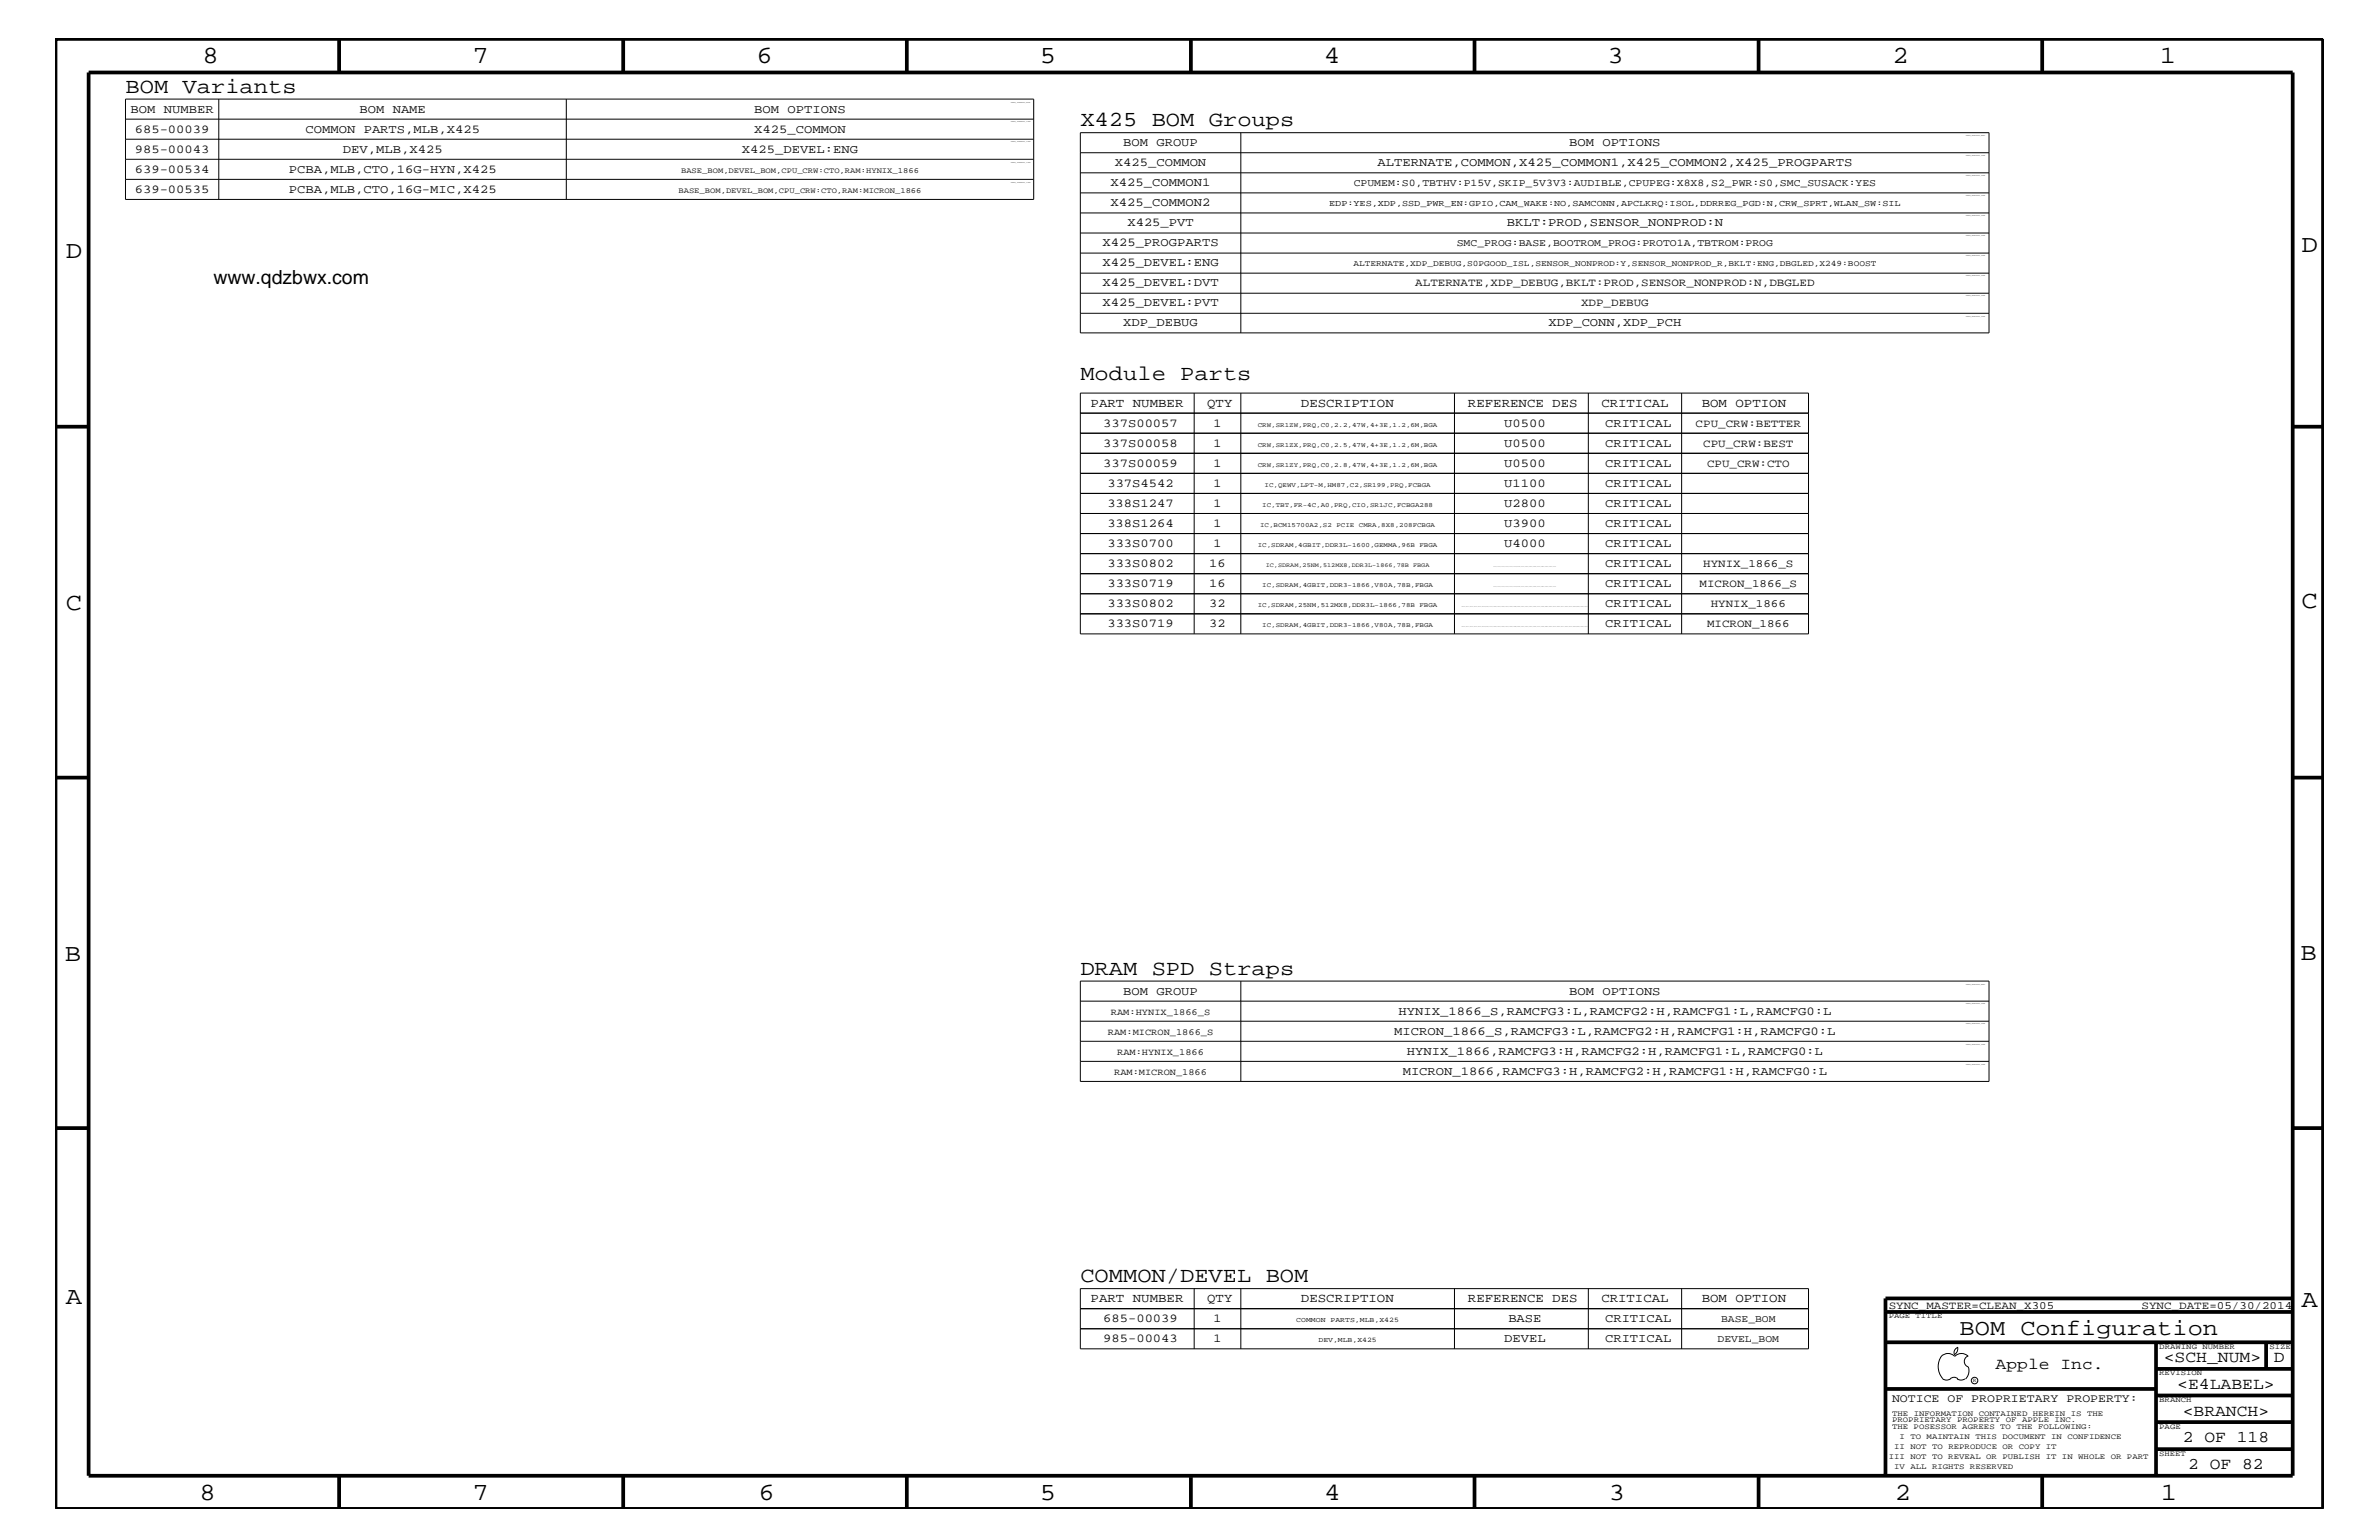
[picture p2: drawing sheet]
<svg xmlns="http://www.w3.org/2000/svg" width="432mm" height="279mm" viewBox="0 0 432 279" stroke-linecap="round" stroke-linejoin="round" font-family="sans-serif">
<defs><g id="words">
<g font-size="4.5">
<text x="36.7" y="11.5">8</text>
<text x="85.8" y="11.5">7</text>
<text x="137.3" y="11.5">6</text>
<text x="188.7" y="11.5">5</text>
<text x="240.3" y="11.5">4</text>
<text x="291.8" y="11.5">3</text>
<text x="343.5" y="11.5">2</text>
<text x="392" y="11.5">1</text>
<text x="11.9" y="46.8">D</text>
<text x="417.7" y="45.7">D</text>
<text x="11.9" y="110.6">C</text>
<text x="417.7" y="110.3">C</text>
<text x="11.8" y="174.3">B</text>
<text x="417.6" y="174.2">B</text>
<text x="11.9" y="236.7">A</text>
<text x="417.7" y="237.1">A</text>
<text x="36.2" y="272.1">8</text>
<text x="85.8" y="272.1">7</text>
<text x="137.7" y="272.1">6</text>
<text x="188.7" y="272.1">5</text>
<text x="240.4" y="272.1">4</text>
<text x="292" y="272.1">3</text>
<text x="343.9" y="272.1">2</text>
<text x="392.2" y="272.1">1</text>
</g>
<text font-size="4.1" x="355.7" y="242.3">BOM Configuration</text>
<g font-size="3.9">
<text x="22.8" y="16.8">BOM Variants</text>
<text x="196.1" y="22.9">X425 BOM Groups</text>
<text x="196.1" y="68.9">Module Parts</text>
<text x="196.1" y="176.8">DRAM SPD Straps</text>
<text x="196.1" y="232.6">COMMON/DEVEL BOM</text>
</g>
<text font-size="3.5" x="38.7" y="51.6">www.qdzbwx.com</text>
<g font-size="3">
<text x="362.2" y="248.4">Apple Inc.</text>
<text x="392.7" y="247.1">&lt;SCH_NUM&gt;</text>
<text x="395.2" y="252">&lt;E4LABEL&gt;</text>
<text x="412.7" y="247.1">D</text>
<text x="396.2" y="256.8">&lt;BRANCH&gt;</text>
<text x="396.2" y="261.6">2 OF 118</text>
<text x="397.2" y="266.6">2 OF 82</text>
</g>
<g font-size="2.3">
<text x="198" y="73.8">PART NUMBER</text>
<text x="219.1" y="73.8">QTY</text>
<text x="236.1" y="73.8">DESCRIPTION</text>
<text x="266.4" y="73.8">REFERENCE DES</text>
<text x="290.7" y="73.8">CRITICAL</text>
<text x="308.9" y="73.8">BOM OPTION</text>
<text x="198" y="236.2">PART NUMBER</text>
<text x="219.1" y="236.2">QTY</text>
<text x="236.1" y="236.2">DESCRIPTION</text>
<text x="266.4" y="236.2">REFERENCE DES</text>
<text x="290.7" y="236.2">CRITICAL</text>
<text x="308.9" y="236.2">BOM OPTION</text>
</g>
<g font-size="2.2">
<text x="23.7" y="20.4">BOM NUMBER</text>
<text x="65.3" y="20.4">BOM NAME</text>
<text x="136.9" y="20.4">BOM OPTIONS</text>
<text x="24.5" y="24.1">685-00039</text>
<text x="24.5" y="27.7">985-00043</text>
<text x="55.5" y="24.1">COMMON PARTS,MLB,X425</text>
<text x="62.2" y="27.7">DEV,MLB,X425</text>
<text x="134.7" y="27.7">X425_DEVEL:ENG</text>
<text x="136.9" y="24.1">X425_COMMON</text>
<text x="203.9" y="26.5">BOM GROUP</text>
<text x="284.8" y="26.5">BOM OPTIONS</text>
<text x="24.5" y="31.4">639-00534</text>
<text x="24.5" y="35">639-00535</text>
<text x="52.4" y="31.4">PCBA,MLB,CTO,16G-HYN,X425</text>
<text x="52.4" y="35">PCBA,MLB,CTO,16G-MIC,X425</text>
<text x="201.6" y="33.7">X425_COMMON1</text>
<text x="202.4" y="30.2">X425_COMMON</text>
<text x="250" y="30.2">ALTERNATE,COMMON,X425_COMMON1,X425_COMMON2,X425_PROGPARTS</text>
<text x="201.6" y="37.4">X425_COMMON2</text>
<text x="204.6" y="41">X425_PVT</text>
<text x="273.5" y="41">BKLT:PROD,SENSOR_NONPROD:N</text>
<text x="200.1" y="44.6">X425_PROGPARTS</text>
<text x="200.1" y="48.3">X425_DEVEL:ENG</text>
<text x="200.1" y="51.9">X425_DEVEL:DVT</text>
<text x="200.1" y="55.6">X425_DEVEL:PVT</text>
<text x="203.9" y="59.2">XDP_DEBUG</text>
<text x="281.1" y="59.2">XDP_CONN,XDP_PCH</text>
<text x="200.2" y="77.4">337S00057</text>
<text x="220.3" y="77.4">1</text>
<text x="273" y="77.4">U0500</text>
<text x="291.3" y="77.4">CRITICAL</text>
<text x="200.2" y="81.1">337S00058</text>
<text x="220.3" y="81.1">1</text>
<text x="273" y="81.1">U0500</text>
<text x="291.3" y="81.1">CRITICAL</text>
<text x="200.2" y="84.7">337S00059</text>
<text x="201" y="88.3">337S4542</text>
<text x="220.3" y="88.3">1</text>
<text x="220.3" y="84.7">1</text>
<text x="273" y="88.3">U1100</text>
<text x="273" y="84.7">U0500</text>
<text x="291.3" y="88.3">CRITICAL</text>
<text x="291.3" y="84.7">CRITICAL</text>
<text x="201" y="95.6">338S1264</text>
<text x="201" y="92">338S1247</text>
<text x="220.3" y="95.6">1</text>
<text x="220.3" y="92">1</text>
<text x="273" y="95.6">U3900</text>
<text x="273" y="92">U2800</text>
<text x="291.3" y="95.6">CRITICAL</text>
<text x="291.3" y="92">CRITICAL</text>
<text x="201" y="99.3">333S0700</text>
<text x="220.3" y="99.3">1</text>
<text x="273" y="99.3">U4000</text>
<text x="291.3" y="99.3">CRITICAL</text>
<text x="201" y="102.9">333S0802</text>
<text x="201" y="106.5">333S0719</text>
<text x="219.5" y="102.9">16</text>
<text x="219.5" y="106.5">16</text>
<text x="291.3" y="102.9">CRITICAL</text>
<text x="291.3" y="106.5">CRITICAL</text>
<text x="201" y="113.7">333S0719</text>
<text x="201" y="110.2">333S0802</text>
<text x="219.5" y="113.7">32</text>
<text x="219.5" y="110.2">32</text>
<text x="291.3" y="113.7">CRITICAL</text>
<text x="291.3" y="110.2">CRITICAL</text>
<text x="203.9" y="180.5">BOM GROUP</text>
<text x="253.8" y="184.1">HYNIX_1866_S,RAMCFG3:L,RAMCFG2:H,RAMCFG1:L,RAMCFG0:L</text>
<text x="284.8" y="180.5">BOM OPTIONS</text>
<text x="253.1" y="187.7">MICRON_1866_S,RAMCFG3:L,RAMCFG2:H,RAMCFG1:H,RAMCFG0:L</text>
<text x="255.4" y="191.4">HYNIX_1866,RAMCFG3:H,RAMCFG2:H,RAMCFG1:L,RAMCFG0:L</text>
<text x="254.6" y="195">MICRON_1866,RAMCFG3:H,RAMCFG2:H,RAMCFG1:H,RAMCFG0:L</text>
<text x="200.2" y="239.9">685-00039</text>
<text x="220.3" y="239.9">1</text>
<text x="273.8" y="239.9">BASE</text>
<text x="291.3" y="239.9">CRITICAL</text>
<text x="200.2" y="243.5">985-00043</text>
<text x="220.3" y="243.5">1</text>
<text x="273" y="243.5">DEVEL</text>
<text x="291.3" y="243.5">CRITICAL</text>
</g>
<text font-size="2.1" x="343.4" y="254.4">NOTICE OF PROPRIETARY PROPERTY:</text>
<g font-size="2">
<text x="256.9" y="51.9">ALTERNATE,XDP_DEBUG,BKLT:PROD,SENSOR_NONPROD:N,DBGLED</text>
<text x="287" y="55.6">XDP_DEBUG</text>
<text x="307.8" y="77.4">CPU_CRW:BETTER</text>
<text x="309.2" y="81.1">CPU_CRW:BEST</text>
<text x="309.8" y="84.7">CPU_CRW:CTO</text>
<text x="308.5" y="106.5">MICRON_1866_S</text>
<text x="309.2" y="102.9">HYNIX_1866_S</text>
<text x="309.8" y="113.7">MICRON_1866</text>
<text x="310.5" y="110.2">HYNIX_1866</text>
<text x="342.8" y="237.4">SYNC_MASTER=CLEAN_X305</text>
<text x="388.7" y="237.4">SYNC_DATE=05/30/2014</text>
</g>
<g font-size="1.9">
<text x="245.7" y="33.7">CPUMEM:S0,TBTHV:P15V,SKIP_5V3V3:AUDIBLE,CPUPEG:X8X8,S2_PWR:S0,SMC_SUSACK:YES</text>
<text x="264.4" y="44.6">SMC_PROG:BASE,BOOTROM_PROG:PROTO1A,TBTROM:PROG</text>
<text x="312.4" y="239.9">BASE_BOM</text>
<text x="311.7" y="243.5">DEVEL_BOM</text>
</g>
<g font-size="1.7">
<text x="201.6" y="184.1">RAM:HYNIX_1866_S</text>
<text x="201.1" y="187.7">RAM:MICRON_1866_S</text>
<text x="202.8" y="191.4">RAM:HYNIX_1866</text>
<text x="202.2" y="195">RAM:MICRON_1866</text>
</g>
<text font-size="1.6" x="241.3" y="37.4">EDP:YES,XDP,SSD_PWR_EN:GPIO,CAM_WAKE:NO,SAMCONN,APCLKRQ:ISOL,DDRREG_PGD:N,CRW_SPRT,WLAN_SW:SIL</text>
<text font-size="1.5" x="245.7" y="48.3">ALTERNATE,XDP_DEBUG,S0PGOOD_ISL,SENSOR_NONPROD:Y,SENSOR_NONPROD_R,BKLT:ENG,DBGLED,X249:BOOST</text>
<g font-size="1.4">
<text x="123.1" y="35">BASE_BOM,DEVEL_BOM,CPU_CRW:CTO,RAM:MICRON_1866</text>
<text x="123.6" y="31.4">BASE_BOM,DEVEL_BOM,CPU_CRW:CTO,RAM:HYNIX_1866</text>
<text x="342.8" y="239.2">PAGE TITLE</text>
<text x="391.9" y="244.7">DRAWING NUMBER</text>
<text x="411.9" y="244.7">SIZE</text>
<text x="391.9" y="249.5">REVISION</text>
<text x="343.4" y="256.8">THE INFORMATION CONTAINED HEREIN IS THE</text>
<text x="391.9" y="254.4">BRANCH</text>
<text x="343.4" y="258">PROPRIETARY PROPERTY OF APPLE INC.</text>
<text x="343.4" y="259.3">THE POSESSOR AGREES TO THE FOLLOWING:</text>
<text x="343.8" y="262.9">II NOT TO REPRODUCE OR COPY IT</text>
<text x="344.8" y="261.1">I TO MAINTAIN THIS DOCUMENT IN CONFIDENCE</text>
<text x="391.9" y="259.3">PAGE</text>
<text x="342.8" y="264.7">III NOT TO REVEAL OR PUBLISH IT IN WHOLE OR PART</text>
<text x="343.8" y="266.6">IV ALL RIGHTS RESERVED</text>
<text x="391.9" y="264.1">SHEET</text>
</g>
<g font-size="1.3">
<text x="235.3" y="239.9">COMMON PARTS,MLB,X425</text>
<text x="239.3" y="243.5">DEV,MLB,X425</text>
</g>
<g font-size="1.2">
<text x="228.3" y="77.4">CRW,SR1ZW,PRQ,C0,2.2,47W,4+3E,1.2,6M,BGA</text>
<text x="228.3" y="81.1">CRW,SR1ZX,PRQ,C0,2.5,47W,4+3E,1.2,6M,BGA</text>
<text x="228.3" y="84.7">CRW,SR1ZY,PRQ,C0,2.8,47W,4+3E,1.2,6M,BGA</text>
<text x="229.5" y="88.3">IC,QEWV,LPT-M,HM87,C2,SR199,PRQ,FCBGA</text>
<text x="228.7" y="95.6">IC,BCM15700A2,S2 PCIE CMRA,8X8,208FCBGA</text>
<text x="229.1" y="92">IC,TBT,FR-4C,A0,PRQ,CIO,SR1JC,FCBGA288</text>
<text x="228.3" y="99.3">IC,SDRAM,4GBIT,DDR3L-1600,GEMMA,96B FBGA</text>
<text x="229.1" y="106.5">IC,SDRAM,4GBIT,DDR3-1866,V80A,78B,FBGA</text>
<text x="228.3" y="110.2">IC,SDRAM,25NM,512MX8,DDR3L-1866,78B FBGA</text>
<text x="229.1" y="113.7">IC,SDRAM,4GBIT,DDR3-1866,V80A,78B,FBGA</text>
</g>
<text font-size="1.1" x="229.7" y="102.9">IC,SDRAM,25NM,512MX8,DDR3L-1866,78B FBGA</text>
<text font-size="1" x="358.1" y="250.7">R</text>
<g font-size=".3">
<text x="183.5" y="22.2">TABLE_BOMGROUP_ITEM</text>
<text x="183.5" y="18.7">TABLE_BOMGROUP_HEAD</text>
<text x="183.5" y="29.5">TABLE_BOMGROUP_ITEM</text>
<text x="183.5" y="25.9">TABLE_BOMGROUP_ITEM</text>
<text x="356.8" y="28.3">TABLE_BOMGROUP_ITEM</text>
<text x="356.8" y="24.7">TABLE_BOMGROUP_HEAD</text>
<text x="183.5" y="33.1">TABLE_BOMGROUP_ITEM</text>
<text x="356.8" y="31.9">TABLE_BOMGROUP_ITEM</text>
<text x="356.8" y="35.6">TABLE_BOMGROUP_ITEM</text>
<text x="356.8" y="39.2">TABLE_BOMGROUP_ITEM</text>
<text x="356.8" y="46.5">TABLE_BOMGROUP_ITEM</text>
<text x="356.8" y="42.9">TABLE_BOMGROUP_ITEM</text>
<text x="356.8" y="53.8">TABLE_BOMGROUP_ITEM</text>
<text x="356.8" y="50.2">TABLE_BOMGROUP_ITEM</text>
<text x="356.8" y="57.4">TABLE_BOMGROUP_ITEM</text>
<text x="356.8" y="178.7">TABLE_BOMGROUP_HEAD</text>
<text x="356.8" y="185.9">TABLE_BOMGROUP_ITEM</text>
<text x="356.8" y="182.2">TABLE_BOMGROUP_ITEM</text>
<text x="356.8" y="189.5">TABLE_BOMGROUP_ITEM</text>
<text x="356.8" y="193.2">TABLE_BOMGROUP_ITEM</text>
</g>
</g></defs>
<g fill="none" stroke="#000" stroke-width=".18">
<path d="M22.8 18h164.8v18.2h-164.8zM39.7 18v18.2M102.8 18v18.2M22.8 32.5h164.8M22.8 28.9h164.8M22.8 25.3h164.8M22.8 21.6h164.8M196.1 24.1h164.9v36.3h-164.9zM196.1 31.4h164.9M196.1 27.7h164.9M196.1 35h164.9M196.1 38.6h164.9"/>
<path d="M225.2 24.1v36.3M196.1 56.8h164.9M196.1 53.2h164.9M196.1 49.6h164.9M196.1 42.3h164.9M196.1 45.9h164.9M196.1 71.3h132.2v43.7h-132.2zM196.1 78.6h132.2M196.1 75h132.2M216.7 71.3v43.7M225.2 71.3v43.7M264 71.3v43.7"/>
<path d="M288.3 71.3v43.7M305.2 71.3v43.7M196.1 89.5h132.2M196.1 93.2h132.2M196.1 96.8h132.2M196.1 82.2h132.2M196.1 85.9h132.2M196.1 104.1h132.2M196.1 107.7h132.2M196.1 111.4h132.2M196.1 100.4h132.2M196.1 178h164.9v18.2h-164.9z"/>
<path d="M225.2 178v18.2M196.1 188.9h164.9M196.1 181.6h164.9M196.1 192.6h164.9M196.1 185.3h164.9M196.1 233.8h132.2v10.9h-132.2zM196.1 237.4h132.2M216.7 233.8v10.9M225.2 233.8v10.9M264 233.8v10.9M288.3 233.8v10.9M305.2 233.8v10.9"/>
<path d="M196.1 241.1h132.2M352.3 246.1a1.72 1.72 0 0 1 2.5 0 1.69 1.69 0 0 1 2.4 0M352.4 246a3.2 3.2 0 0 0 .4 4.3l.8 .1 .4-.2M354 250.2l.7-.3 .7 .3M355.2 250.2l.7 .2 .7-.2M355.3 244.4v.3a1.18 1.18 0 0 1-.6 1.1M355.4 244.4a.99 .99 0 0 0-.6 1.4M357.2 246a1.04 1.04 0 0 0-.7 1 1.04 1.04 0 0 0 .7 1M357.3 248l.1 .7a2.11 2.11 0 0 1-.6 1.5"/>
<circle cx="358.4" cy="250.5" r=".59"/>
</g>
<g fill="none" stroke="#000" stroke-width=".68" stroke-linecap="butt">
<path d="M10.1 7.1h411.5v266.7h-411.5zM16.1 13.2h400v254.5h-400zM61.6 7.1v6.1M113.1 7.1v6.1M164.6 7.1v6.1M216.2 7.1v6.1M267.6 7.1v6.1M319.2 7.1v6.1M370.7 7.1v6.1M10.1 77.4h6M416.1 77.4h5.5M10.1 141.1h6"/>
<path d="M416.1 141.1h5.5M10.1 204.7h6M416.1 204.7h5.5M342.2 238h73.9M416.1 235.6h-73.9v32.1M342.2 243.5h73.9M342.2 252h49.1M391.3 258h24.8M391.3 253.2h24.8M391.3 248.4h24.8M391.3 243.5v24.2M411.3 243.5v4.9"/>
<path d="M61.6 267.7v6.1M113.1 267.7v6.1M164.6 267.7v6.1M216.2 268v5.8M267.6 267.7v6.1M319.2 267.7v6.1M370.7 267.7v6.1M391.3 262.9h24.8"/>
</g>
<use href="#words"/>
</svg>
